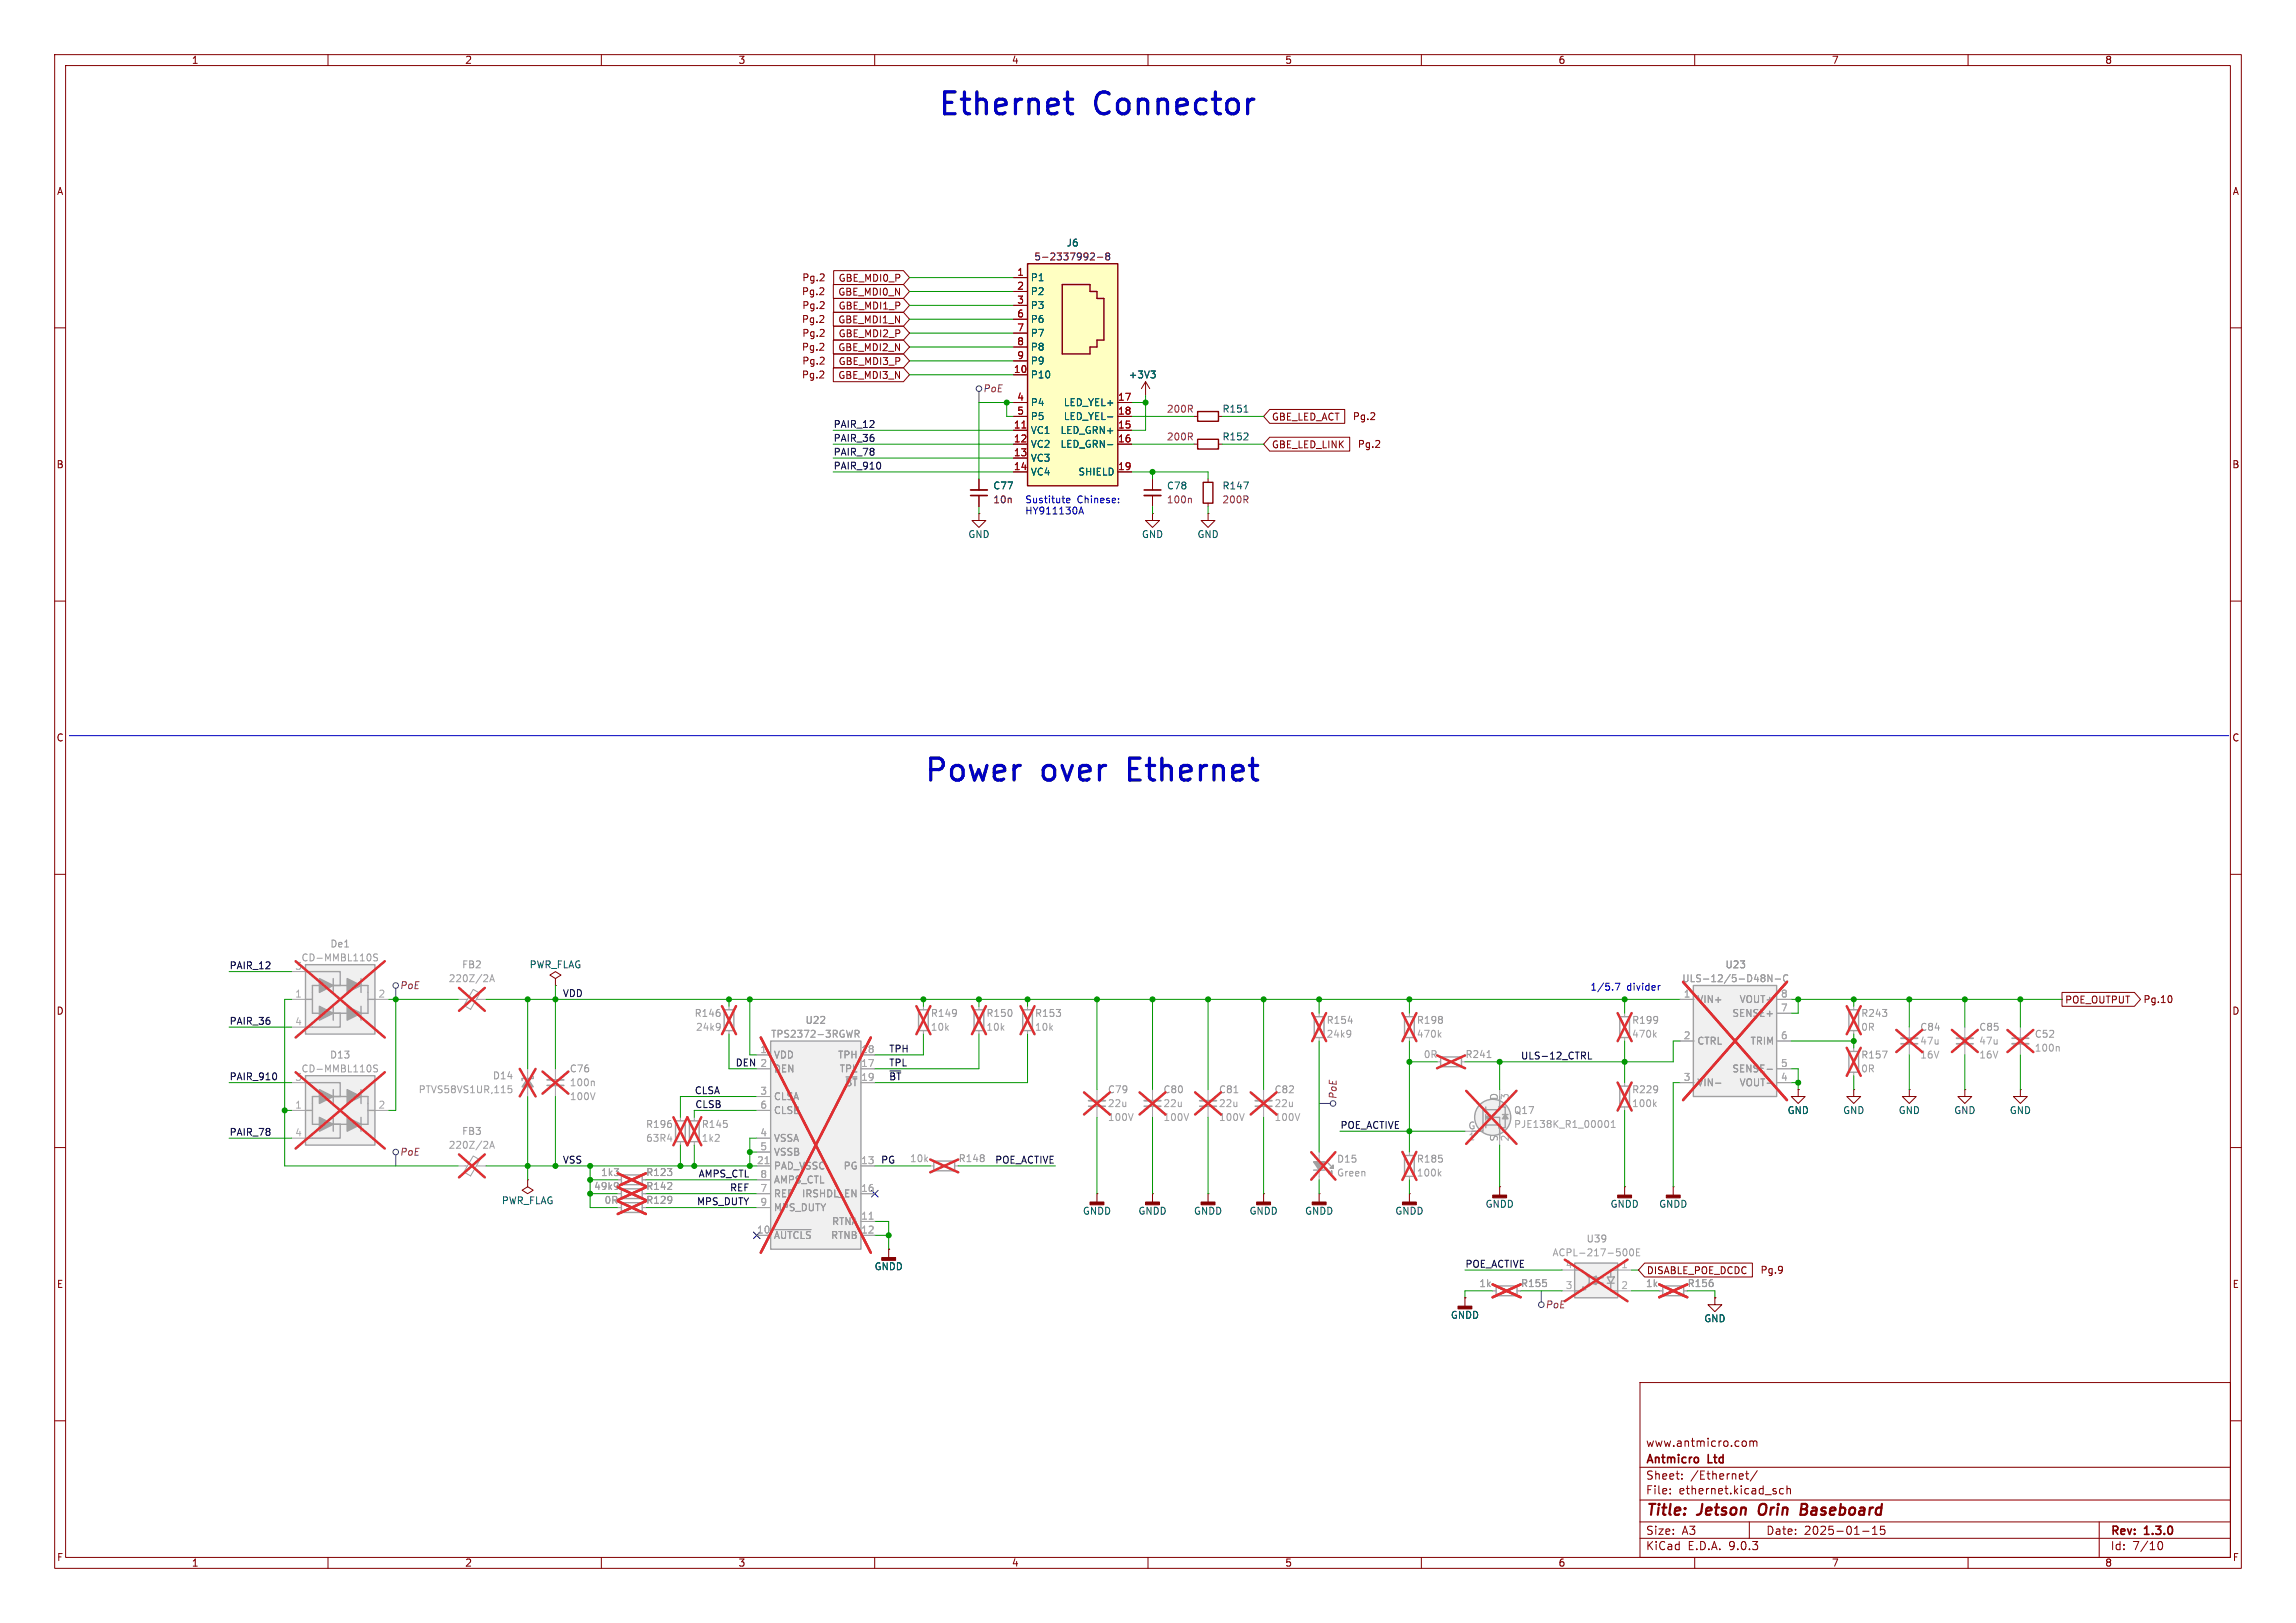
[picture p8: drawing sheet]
<svg xmlns="http://www.w3.org/2000/svg" width="420mm" height="297mm" viewBox="0 0 420 297" stroke-linecap="round" stroke-linejoin="round" font-family="sans-serif">
<defs><g id="words">
<g font-size="5.6" fill="#0000c2">
<text x="171.4" y="21.3">Ethernet</text>
<text x="200.3" y="21.3">Connector</text>
<text x="168.9" y="143.3">Power</text>
<text x="190.7" y="143.3">over</text>
<text x="207.3" y="143.3">Ethernet</text>
</g>
<g font-size="2.8" fill="#840000">
<text x="301" y="277.9">Title:</text>
<text x="310.6" y="277.9">Jetson</text>
<text x="322.6" y="277.9">Orin</text>
<text x="331" y="277.9">Baseboard</text>
</g>
<g font-size="2.1" fill="#840000">
<text x="301" y="268.2">Antmicro</text>
<text x="301" y="265">www.antmicro.com</text>
<text x="312.5" y="268.2">Ltd</text>
<text x="301" y="273.7">File:</text>
<text x="301" y="271">Sheet:</text>
<text x="307.1" y="273.7">ethernet.kicad_sch</text>
<text x="309.2" y="271">/Ethernet/</text>
<text x="301" y="281.1">Size:</text>
<text x="307.6" y="281.1">A3</text>
<text x="323" y="281.1">Date:</text>
<text x="330" y="281.1">2025-01-15</text>
<text x="386" y="281.3">Rev:</text>
<text x="392.4" y="281.3">1.3.0</text>
<text x="301" y="283.9">KiCad</text>
<text x="308.7" y="283.9">E.D.A.</text>
<text x="316.3" y="283.9">9.0.3</text>
<text x="386" y="283.9">Id:</text>
<text x="390.1" y="283.9">7/10</text>
</g>
<g font-size="1.8" fill="#840000">
<text x="35" y="11.9">1</text>
<text x="85" y="11.9">2</text>
<text x="135" y="11.9">3</text>
<text x="185" y="11.9">4</text>
<text x="235" y="11.9">5</text>
<text x="285" y="11.9">6</text>
<text x="335" y="11.9">7</text>
<text x="385" y="11.9">8</text>
<text x="10.3" y="35.9">A</text>
<text x="408.3" y="35.9">A</text>
<text x="146.7" y="51.7">Pg.2</text>
<text x="153.3" y="51.8">GBE_MDI0_P</text>
<text x="146.6" y="59.3">Pg.2</text>
<text x="146.6" y="54.2">Pg.2</text>
<text x="146.7" y="56.8">Pg.2</text>
<text x="153.2" y="59.4">GBE_MDI1_N</text>
<text x="153.2" y="54.3">GBE_MDI0_N</text>
<text x="153.3" y="56.8">GBE_MDI1_P</text>
<text x="146.6" y="64.4">Pg.2</text>
<text x="146.7" y="61.8">Pg.2</text>
<text x="153.2" y="64.5">GBE_MDI2_N</text>
<text x="153.3" y="61.9">GBE_MDI2_P</text>
<text x="146.6" y="69.5">Pg.2</text>
<text x="146.7" y="66.9">Pg.2</text>
<text x="153.2" y="69.5">GBE_MDI3_N</text>
<text x="153.3" y="67">GBE_MDI3_P</text>
<text x="232.6" y="77.2">GBE_LED_ACT</text>
<text x="247.4" y="77.1">Pg.2</text>
<text x="232.6" y="82.2">GBE_LED_LINK</text>
<text x="248.3" y="82.2">Pg.2</text>
<text x="10.3" y="85.9">B</text>
<text x="408.2" y="85.9">B</text>
<text x="10.3" y="135.9">C</text>
<text x="408.2" y="135.9">C</text>
<text x="10.3" y="185.9">D</text>
<text x="377.7" y="183.8">POE_OUTPUT</text>
<text x="392" y="183.8">Pg.10</text>
<text x="408.2" y="185.9">D</text>
<text x="301.1" y="233.4">DISABLE_POE_DCDC</text>
<text x="321.9" y="233.3">Pg.9</text>
<text x="10.3" y="235.9">E</text>
<text x="408.3" y="235.9">E</text>
<text x="10.3" y="285.9">F</text>
<text x="35" y="286.9">1</text>
<text x="85" y="286.9">2</text>
<text x="135" y="286.9">3</text>
<text x="185" y="286.9">4</text>
<text x="235" y="286.9">5</text>
<text x="285" y="286.9">6</text>
<text x="335" y="286.9">7</text>
<text x="385" y="286.9">8</text>
<text x="408.3" y="285.9">F</text>
</g>
<g font-size="1.8" fill="#840084">
<text x="189.1" y="47.9">5-2337992-8</text>
<text x="179.8" y="72">PoE</text>
<text x="213.4" y="75.7">200R</text>
<text x="213.4" y="80.8">200R</text>
<text x="181.6" y="92.3">10n</text>
<text x="213.4" y="92.3">100n</text>
<text x="223.5" y="92.3">200R</text>
<text x="73.1" y="181.2">PoE</text>
<text x="244.7" y="201.2" transform="rotate(-90 244.7 201.2)">PoE</text>
<text x="73.1" y="211.7">PoE</text>
<text x="282.6" y="239.6">PoE</text>
</g>
<g font-size="1.8" fill="#006464">
<text x="195" y="45.3">J6</text>
<text x="188.5" y="51.7">P1</text>
<text x="188.5" y="54.2">P2</text>
<text x="188.5" y="56.7">P3</text>
<text x="188.5" y="59.3">P6</text>
<text x="188.5" y="61.8">P7</text>
<text x="188.5" y="64.4">P8</text>
<text x="188.5" y="66.9">P9</text>
<text x="188.5" y="69.4">P10</text>
<text x="206.4" y="69.4">+3V3</text>
<text x="188.5" y="74.5">P4</text>
<text x="188.5" y="77.1">P5</text>
<text x="194.5" y="74.5">LED_YEL+</text>
<text x="194.5" y="77.1">LED_YEL-</text>
<text x="223.5" y="75.7">R151</text>
<text x="188.5" y="79.6">VC1</text>
<text x="188.5" y="82.1">VC2</text>
<text x="193.9" y="79.6">LED_GRN+</text>
<text x="193.9" y="82.1">LED_GRN-</text>
<text x="223.5" y="80.8">R152</text>
<text x="181.6" y="89.8">C77</text>
<text x="188.5" y="84.7">VC3</text>
<text x="188.5" y="87.2">VC4</text>
<text x="197.2" y="87.2">SHIELD</text>
<text x="213.4" y="89.8">C78</text>
<text x="223.5" y="89.8">R147</text>
<text x="177" y="98.7">GND</text>
<text x="208.8" y="98.7">GND</text>
<text x="218.9" y="98.7">GND</text>
<text x="96.8" y="177.4">PWR_FLAG</text>
<text x="326.9" y="204.1">GND</text>
<text x="337.1" y="204.1">GND</text>
<text x="347.2" y="204.1">GND</text>
<text x="357.4" y="204.1">GND</text>
<text x="367.5" y="204.1">GND</text>
<text x="91.7" y="220.6">PWR_FLAG</text>
<text x="271.6" y="221.2">GNDD</text>
<text x="294.5" y="221.2">GNDD</text>
<text x="303.4" y="221.2">GNDD</text>
<text x="198" y="222.5">GNDD</text>
<text x="208.1" y="222.5">GNDD</text>
<text x="218.3" y="222.5">GNDD</text>
<text x="228.5" y="222.5">GNDD</text>
<text x="238.6" y="222.5">GNDD</text>
<text x="255.1" y="222.5">GNDD</text>
<text x="159.9" y="232.6">GNDD</text>
<text x="265.3" y="241.5">GNDD</text>
<text x="311.7" y="242.2">GND</text>
</g>
<g font-size="1.8" fill="#a90000">
<text x="186" y="50.5">1</text>
<text x="186" y="53.1">2</text>
<text x="186" y="55.6">3</text>
<text x="186" y="58.2">6</text>
<text x="186" y="60.7">7</text>
<text x="186" y="63.2">8</text>
<text x="186" y="65.8">9</text>
<text x="185.4" y="68.3">10</text>
<text x="186" y="73.4">4</text>
<text x="186" y="75.9">5</text>
<text x="204.4" y="73.4">17</text>
<text x="204.4" y="75.9">18</text>
<text x="185.4" y="78.5">11</text>
<text x="185.4" y="81">12</text>
<text x="185.4" y="83.6">13</text>
<text x="204.4" y="78.5">15</text>
<text x="204.4" y="81">16</text>
<text x="185.4" y="86.1">14</text>
<text x="204.4" y="86.1">19</text>
</g>
<g font-size="1.8" fill="#0f0f0f">
<text x="152.4" y="83.5">PAIR_78</text>
<text x="152.4" y="80.9">PAIR_36</text>
<text x="152.4" y="78.4">PAIR_12</text>
<text x="152.4" y="86">PAIR_910</text>
<text x="41.9" y="177.5">PAIR_12</text>
<text x="102.9" y="182.5">VDD</text>
<text x="41.9" y="187.6">PAIR_36</text>
<text x="41.9" y="197.8">PAIR_910</text>
<text x="134.5" y="195.2">DEN 2</text>
<text x="162.6" y="197.8">~{BT}</text>
<text x="162.6" y="195.2">TPL</text>
<text x="162.6" y="192.7">TPH</text>
<text x="278.1" y="194">ULS-12_CTRL</text>
<text x="127" y="200.3">CLSA</text>
<text x="127.1" y="202.9">CLSB</text>
<text x="41.9" y="207.9">PAIR_78</text>
<text x="245.1" y="206.7">POE_ACTIVE</text>
<text x="102.9" y="213">VSS</text>
<text x="127.7" y="215.6">AMPS_CTL</text>
<text x="161.1" y="213">PG</text>
<text x="182" y="213">POE_ACTIVE</text>
<text x="127.4" y="220.6">MPS_DUTY</text>
<text x="133.4" y="218.1">REF</text>
<text x="268" y="232.1">POE_ACTIVE</text>
</g>
<g font-size="1.8" fill="#0000c2">
<text x="187.5" y="92.3">Sustitute</text>
<text x="187.5" y="94.3">HY911130A</text>
<text x="197" y="92.3">Chinese:</text>
<text x="290.8" y="181.4">1/5.7</text>
<text x="297.6" y="181.4">divider</text>
</g>
<g font-size="1.8" fill="#989898">
<text x="60.3" y="173.6">De1</text>
<text x="84.4" y="177.4">FB2</text>
<text x="315.5" y="177.4">U23</text>
<text x="310.4" y="183.7">VIN+</text>
<text x="318.1" y="183.7">VOUT+</text>
<text x="127" y="186.3">R146</text>
<text x="147.2" y="187.6">U22</text>
<text x="170.2" y="186.3">R149</text>
<text x="180.3" y="186.3">R150</text>
<text x="189.2" y="186.3">R153</text>
<text x="242.6" y="187.6">R154</text>
<text x="259.1" y="187.6">R198</text>
<text x="298.5" y="187.6">R199</text>
<text x="310.4" y="191.4">CTRL</text>
<text x="316.8" y="186.3">SENSE+</text>
<text x="320.1" y="191.4">TRIM</text>
<text x="340.4" y="186.3">R243</text>
<text x="351.2" y="188.8">C84</text>
<text x="362" y="188.8">C85</text>
<text x="372.1" y="190.1">C52</text>
<text x="60.3" y="193.9">D13</text>
<text x="90.1" y="197.7">D14</text>
<text x="104.1" y="196.4">C76</text>
<text x="141.5" y="193.9">VDD</text>
<text x="141.5" y="196.4">DEN</text>
<text x="153.2" y="193.9">TPH</text>
<text x="153.5" y="196.4">TPL</text>
<text x="268" y="193.8">R241</text>
<text x="316.8" y="196.4">SENSE-</text>
<text x="340.4" y="193.9">R157</text>
<text x="141.5" y="201.5">CLSA</text>
<text x="154.5" y="199">~{BT}</text>
<text x="202.6" y="200.3">C79</text>
<text x="212.7" y="200.3">C80</text>
<text x="222.9" y="200.3">C81</text>
<text x="233.1" y="200.3">C82</text>
<text x="274.1" y="201.4" transform="rotate(-90 274.1 201.4)">D</text>
<text x="298.5" y="200.3">R229</text>
<text x="310.4" y="199">VIN-</text>
<text x="318.1" y="199">VOUT-</text>
<text x="84.4" y="207.9">FB3</text>
<text x="118.1" y="206.6">R196</text>
<text x="128.3" y="206.6">R145</text>
<text x="141.5" y="204.1">CLSB</text>
<text x="141.5" y="209.1">VSSA</text>
<text x="268.5" y="206.8">G</text>
<text x="274.1" y="209" transform="rotate(-90 274.1 209)">S</text>
<text x="276.9" y="204.1">Q17</text>
<text x="118.1" y="215.4">R123</text>
<text x="141.5" y="211.7">VSSB</text>
<text x="141.5" y="214.2">PAD_VSSC</text>
<text x="154.2" y="214.2">PG</text>
<text x="175.3" y="212.9">R148</text>
<text x="244.5" y="213">D15</text>
<text x="259.1" y="213">R185</text>
<text x="118.1" y="220.5">R129</text>
<text x="118.1" y="217.9">R142</text>
<text x="141.5" y="216.8">AMPS_CTL</text>
<text x="141.5" y="219.3">REF</text>
<text x="141.5" y="221.8">MPS_DUTY</text>
<text x="146.6" y="219.3">IRSHDL_EN</text>
<text x="141.5" y="226.9">~{AUTCLS}</text>
<text x="151.9" y="226.9">RTNB</text>
<text x="152.1" y="224.4">RTNA</text>
<text x="290.1" y="227.6">U39</text>
<text x="278.1" y="235.7">R155</text>
<text x="308.6" y="235.7">R156</text>
</g>
<g font-size="1.8" fill="#aaa">
<text x="53.9" y="177.5">3</text>
<text x="53.9" y="182.6">1</text>
<text x="69.1" y="182.6">2</text>
<text x="307.9" y="182.6">1</text>
<text x="325.7" y="182.6">8</text>
<text x="325.7" y="185.2">7</text>
<text x="53.9" y="187.7">4</text>
<text x="307.9" y="190.2">2</text>
<text x="325.7" y="190.2">6</text>
<text x="53.9" y="197.9">3</text>
<text x="139" y="192.8">1</text>
<text x="139" y="195.3">2</text>
<text x="157.4" y="192.8">18</text>
<text x="157.4" y="195.3">17</text>
<text x="157.4" y="197.9">19</text>
<text x="307.9" y="197.9">3</text>
<text x="325.7" y="195.3">5</text>
<text x="325.7" y="197.9">4</text>
<text x="53.9" y="202.9">1</text>
<text x="69.1" y="202.9">2</text>
<text x="139" y="200.4">3</text>
<text x="139" y="202.9">6</text>
<text x="276.3" y="201.4" transform="rotate(-90 276.3 201.4)">3</text>
<text x="53.9" y="208">4</text>
<text x="139" y="208">4</text>
<text x="268.5" y="209">1</text>
<text x="276.3" y="209" transform="rotate(-90 276.3 209)">2</text>
<text x="138.4" y="213.1">21</text>
<text x="139" y="210.6">5</text>
<text x="139" y="215.6">8</text>
<text x="157.4" y="213.1">13</text>
<text x="139" y="218.2">7</text>
<text x="139" y="220.7">9</text>
<text x="157.4" y="218.2">16</text>
<text x="138.4" y="225.8">10</text>
<text x="157.4" y="223.3">11</text>
<text x="157.4" y="225.8">12</text>
<text x="286.3" y="232.2">4</text>
<text x="296.5" y="232.2">1</text>
<text x="286.3" y="236">3</text>
<text x="296.5" y="236">2</text>
</g>
<g font-size="1.8" fill="#a1a1a1">
<text x="55.1" y="176.1">CD-MMBL110S</text>
<text x="82" y="179.9">220Z/2A</text>
<text x="307.6" y="179.9">ULS-12/5-D48N-C</text>
<text x="127.2" y="188.8">24k9</text>
<text x="141" y="190.1">TPS2372-3RGWR</text>
<text x="170.2" y="188.8">10k</text>
<text x="180.3" y="188.8">10k</text>
<text x="189.2" y="188.8">10k</text>
<text x="242.6" y="190.1">24k9</text>
<text x="259.1" y="190.1">470k</text>
<text x="298.4" y="190.1">470k</text>
<text x="340.4" y="188.8">0R</text>
<text x="351.2" y="191.4">47u</text>
<text x="361.9" y="191.4">47u</text>
<text x="55.1" y="196.4">CD-MMBL110S</text>
<text x="260.3" y="193.8">0R</text>
<text x="340.4" y="196.4">0R</text>
<text x="351.2" y="193.9">16V</text>
<text x="362" y="193.9">16V</text>
<text x="372.1" y="192.6">100n</text>
<text x="76.5" y="200.3">PTVS58VS1UR,115</text>
<text x="104.1" y="199">100n</text>
<text x="104.1" y="201.5">100V</text>
<text x="202.6" y="202.8">22u</text>
<text x="212.7" y="202.8">22u</text>
<text x="222.9" y="202.8">22u</text>
<text x="233" y="202.8">22u</text>
<text x="298.4" y="202.8">100k</text>
<text x="118.1" y="209.1">63R4</text>
<text x="128.3" y="209.1">1k2</text>
<text x="202.6" y="205.3">100V</text>
<text x="212.7" y="205.3">100V</text>
<text x="222.9" y="205.3">100V</text>
<text x="233.1" y="205.3">100V</text>
<text x="276.9" y="206.6">PJE138K_R1_00001</text>
<text x="82" y="210.4">220Z/2A</text>
<text x="109.9" y="215.4">1k3</text>
<text x="166.4" y="212.9">10k</text>
<text x="244.5" y="215.5">Green</text>
<text x="259.1" y="215.5">100k</text>
<text x="108.6" y="218">49k9</text>
<text x="110.5" y="220.5">0R</text>
<text x="283.9" y="230.1">ACPL-217-500E</text>
<text x="270.5" y="235.7">1k</text>
<text x="301" y="235.7">1k</text>
</g>
</g></defs>
<g fill="none" stroke="#840000" stroke-width=".18">
<path d="M10 10h400v277h-400zM12 12h396v273h-396zM60 10v2M110 10v2M160 10v2M210 10v2M260 10v2M310 10v2M360 10v2M10 60h2M408 60h2M10 110h2"/>
<path d="M408 110h2M10 160h2M408 160h2M349.2 199.4v1.3h1.3l-1.3 1.2-1.2-1.2h1.2M349.2 199.4h.1M10 210h2M408 210h2M300 253h108v32h-108zM10 260h2M300 278.5h108M300 274.5h108M300 268.5h108"/>
<path d="M305.5 273.2v.2M305.5 272.5v.1M307.7 270.5v.2M307.7 269.8v.1M319.2 263.7l.2 .3v.4l-.2 .3M319.3 269.7h.6M319.5 269.2v1.3l.4 .2M320 278.5v3M320.1 263.8l.4-.1 .2 .2M320.1 263.7v1M320.7 263.9l.2-.2 .4 .1 .1 .9M320.7 263.9v.8"/>
<path d="M321.4 269.1l-1.2 1.9M326.2 272.5l-.4-.1-.3 .3v.4l.2 .2h.5M326.9 272.5l.2-.1 .3 .1 .1 .9M326.9 271.9v1.5M342.5 279.7l.4-.4v1.5M344.7 279.3h-.7l-.1 .7 .3-.1h.5l.1 .2-.1 .5-.2 .2-.6-.2M384 278.5v6.5M408 260h2M60 285v2M110 285v2M160 285v2M210 285v2"/>
<path d="M260 285v2M300 281.5h108M310 285v2M340.7 280.2h1.2M342.5 280.8h.9M360 285v2M394.7 282.7l.2-.5 .2-.1a.8 .8 0 0 1 .5 .7 .8 .8 0 0 1-.5 .8l-.2-.2-.2-.4"/>
</g>
<path d="M321.9 275.5a1.5 1.5 0 0 0 0 1.6M329.5 276.2h.6M330.1 276.2l.3 .1M330.3 275.2h-.7l-.3 2 1-.1M330.3 276.1l-.2 .1" fill="none" stroke="#840000" stroke-width=".4"/>
<path d="M263.5 193.4h3.8v1.8h-3.8z" fill="none" stroke="#a1a1a1" stroke-width=".25"/>
<path d="M262.9 194.3h.6M267.3 194.3h.7" fill="none" stroke="#a1a1a1" stroke-width=".18"/>
<path d="M272 193.5h.7" fill="none" stroke="#989898" stroke-width=".18"/>
<path d="M262.9 193.1l5.1 2.4M268 193.1l-5.1 2.4" fill="none" stroke="#e12e31" stroke-width=".46"/>
<path d="M162.6 228.6v1.5z" fill="#ffffc2"/>
<path d="M161.3 230.1h2.5v.5h-2.5z" fill="#840000" stroke="#840000" stroke-width=".18"/>
<path d="M209.5 69.9l-.7 1.2M209.5 69.9l.8 1.2M209.5 69.9v2.5M218.4 76.2h.7M222.9 76.2h.6M218.4 81.3h.7M222.9 81.3h.6M101.6 179.1l1-.7-1-.6-1 .6 1 .7v1.2M101.6 180.3h.1M162.6 228.6h.1M162.6 228.6v1.5" fill="none" stroke="#840000" stroke-width=".18"/>
<g fill="none" stroke="#a1a1a1" stroke-width=".18">
<path d="M89.6 179.6l.4-1.2 .4 1.2M89.7 179.3h.6M83.8 182.9h1.7M86.6 181.1l1.2 .7-1.7 2.9-1.2-.7zM87.1 182.9h1.8M168.9 184.2v.6M168.9 188.6v.6M179.1 184.2v.6M179.1 188.6v.6M188 184.2v.6M188 188.6v.6M210.8 199.4v2"/>
<path d="M257.8 185.4v.7M257.8 189.9v.6M263.2 189.3l.4 .5M263.6 189l-.5 .4M170.2 213.4h.6M174.6 213.4h.7M210.8 202.4v2.1M241.3 210.8v1.9M241.3 214v1.9M303.5 236.2h.7M308 236.2h.6"/>
</g>
<g fill="none" stroke="#e12e31" stroke-width=".46">
<path d="M84 180.8l4.7 4.2M88.7 180.8l-4.7 4.2M167.6 184.1l2.6 5.2M170.2 184.1l-2.6 5.2M177.8 184.1l2.6 5.2M180.4 184.1l-2.6 5.2M186.7 184.1l2.5 5.2M189.2 184.1l-2.5 5.2M208.5 199.9l4.7 4M213.2 199.9l-4.7 4M256.5 185.4l2.6 5.1M259.1 185.4l-2.6 5.1"/>
<path d="M170.2 212.2l5.1 2.3M175.3 212.2l-5.1 2.3M239.9 210.8l4.4 5.1M244.3 210.8l-4.4 5.1M303.5 235l5.1 2.4M308.6 235l-5.1 2.4"/>
</g>
<path d="M168 184.8h1.8v3.8h-1.8zM178.2 184.8h1.8v3.8h-1.8zM187.1 184.8h1.7v3.8h-1.7zM256.9 186.1h1.8v3.8h-1.8zM170.8 212.5h3.8v1.7h-3.8zM240.3 214.1h2M242.6 213.7l1 1.1v-.6v.6h-.5h.5M243 212.9l.8 .8v-.5v.5h-.5h.5M304.2 235.3h3.8v1.8h-3.8z" fill="none" stroke="#a1a1a1" stroke-width=".25"/>
<path d="M209.3 202.4h3" fill="none" stroke="#a1a1a1" stroke-width=".3"/>
<path d="M209.3 201.4h3" fill="none" stroke="#a1a1a1" stroke-width=".33"/>
<path d="M210.5 67.9h.8l-.4 .5M211.1 68.4l.2 .2v.3l-.2 .3M227.6 75.4h.7" fill="none" stroke="#006464" stroke-width=".18"/>
<path d="M240.3 212.6h2l-1 1.5z" fill="#a1a1a1" stroke="#a1a1a1" stroke-width=".25"/>
<path d="M219.1 75.3h3.8v1.8h-3.8zM219.1 80.4h3.8v1.8h-3.8z" fill="none" stroke="#840000" stroke-width=".25"/>
<path d="M257.8 218.4v1.6z" fill="#ffffc2"/>
<path d="M256.5 220h2.6v.5h-2.6z" fill="#840000" stroke="#840000" stroke-width=".18"/>
<path d="M179.1 94v1.3h1.2l-1.2 1.2-1.3-1.2h1.3M179.1 94h.1M257.8 218.4h.1M257.8 218.4v1.6" fill="none" stroke="#840000" stroke-width=".18"/>
<path d="M240.4 186.1h1.8v3.8h-1.8zM256.9 211.5h1.8v3.8h-1.8zM273.7 235.3h3.8v1.8h-3.8z" fill="none" stroke="#a1a1a1" stroke-width=".25"/>
<path d="M241.3 185.4v.7M241.3 189.9v.6M246.8 188.5l.3 .3v.5l-.2 .4M247.1 189.1l-.3 .2M257.8 210.8v.7M257.8 215.3v.6M263.2 214.7l.4 .5M263.6 214.4l-.5 .4M273 236.2h.7M277.5 236.2h.6" fill="none" stroke="#a1a1a1" stroke-width=".18"/>
<path d="M240 185.4l2.6 5.1M242.6 185.4l-2.6 5.1M256.5 210.8l2.6 5.1M259.1 210.8l-2.6 5.1M273 235l5.2 2.4M278.2 235l-5.2 2.4" fill="none" stroke="#e12e31" stroke-width=".46"/>
<path d="M246.6 186.8h.8" fill="none" stroke="#989898" stroke-width=".18"/>
<path d="M55.9 196.9h12.7v12.7h-12.7z" fill="#f0f0f0"/>
<g fill="none" stroke="#a1a1a1" stroke-width=".25">
<path d="M55.9 196.9h12.7v12.7h-12.7zM55.9 198.1h6.3v2.6M61 199.4v2.5M66 199.4v2.5M97.5 197v.4h-2v.3M132.5 184.8h1.7v3.8h-1.7zM296.3 186.1h1.8v3.8h-1.8zM55.9 203.2h1.2M58.4 200.7h-1.3v5h1.3M59.7 200.7h3.8M59.7 205.7h3.8M61 204.5v2.5"/>
<path d="M62.2 205.7v2.6h-6.3M66 200.7h1.3v5h-1.3M66 204.5v2.5M67.3 203.2h1.3M113.7 217.6h3.8v1.7h-3.8zM123.6 205.1h1.7v3.8h-1.7zM126.1 205.1h1.8v3.8h-1.8zM113.7 220.1h3.8v1.8h-3.8z"/>
</g>
<g fill="#a1a1a1" stroke="#a1a1a1" stroke-width=".25">
<path d="M58.4 199.4l2.6 1.3-2.6 1.2z"/>
<path d="M58.4 204.5l2.6 1.2-2.6 1.3z"/>
<path d="M63.5 199.4l2.5 1.3-2.5 1.2z"/>
<path d="M63.5 204.5l2.5 1.2-2.5 1.3z"/>
<path d="M96.5 197.4l1 1.5h-2z"/>
</g>
<g fill="none" stroke="#a1a1a1" stroke-width=".18">
<path d="M53.3 198.1h2.6M69.1 195l-.5-.1-.2 .1v.4l.5 .2 .2 .3-.3 .3-.5-.1M93.6 198.7h-.6l-.1 .6 .2-.1h.4l.1 .2v.4l-.2 .2-.5-.2M96.5 195.6v1.9M96.5 198.8v1.9M131.5 187.3l.2 .2v.5l-.1 .4M131.7 187.8l-.2 .3M133.3 184.2v.6M133.3 188.6v.6M297.2 185.4v.7M297.2 189.9v.6M302.6 189.3l.4 .5"/>
<path d="M303 189l-.5 .4M53.3 203.2h2.6M53.3 208.3h2.6M68.6 203.2h2.5M112.9 216.4l.2 .2v.5l-.2 .4M113 218.4h.7M113.1 216.9l-.2 .3M117.5 218.4h.6M122.1 208.4h.8M124.5 204.5v.6M124.5 208.9v.7M127 204.5v.6"/>
<path d="M127 208.9v.7M113 221h.7M117.5 221h.6"/>
</g>
<g fill="none" stroke="#e12e31" stroke-width=".46">
<path d="M54.1 196.2l16.3 14M70.4 196.2l-16.3 14M95.1 195.6l2.9 5M98 195.6l-2.9 5M132.1 184.1l2.5 5.2M134.6 184.1l-2.5 5.2M295.9 185.4l2.6 5.1M298.5 185.4l-2.6 5.1M113 219.8l5.1 2.4M113 217.3l5.1 2.3M118.1 219.8l-5.1 2.4M118.1 217.3l-5.1 2.3"/>
<path d="M123.2 204.4l2.5 5.2M125.7 204.4l2.6 5.2M125.7 204.4l-2.5 5.2M128.3 204.4l-2.6 5.2"/>
</g>
<path d="M177.5 90.7h3.1M209.3 89.7h3" fill="none" stroke="#840000" stroke-width=".3"/>
<path d="M177.5 89.7h3.1M209.3 90.7h3" fill="none" stroke="#840000" stroke-width=".33"/>
<path d="M179.1 87.6v2.1M179.1 90.7v2M210.8 94v1.3h1.3l-1.3 1.2-1.3-1.2h1.3M210.8 94h.1M210.8 87.6v2.1M210.8 90.7v2M221 94v1.3h1.2l-1.2 1.2-1.3-1.2h1.3M221 94h.1M221 87.6v.7M221 92.1v.6" fill="none" stroke="#840000" stroke-width=".18"/>
<path d="M217.8 91.2l.1 .2v.6" fill="none" stroke="#840084" stroke-width=".18"/>
<path d="M220.1 88.3h1.8v3.8h-1.8z" fill="none" stroke="#840000" stroke-width=".25"/>
<path d="M227.5 88.2h.8l-.5 1.3" fill="none" stroke="#006464" stroke-width=".18"/>
<path d="M188 48.3h16.5v40.6h-16.5z" fill="#ffffc2"/>
<path d="M199.4 52.1h-5.1v12.7h5.1" fill="none" stroke="#ffffc2" stroke-width=".18"/>
<g fill="#ffffc2">
<path d="M199.4 52.1v1.2z"/>
<path d="M199.4 53.3h1.3z"/>
<path d="M199.4 63.5h1.3z"/>
<path d="M199.4 63.5v1.3z"/>
<path d="M200.7 53.3v1.3z"/>
<path d="M200.7 54.6h1.2z"/>
<path d="M200.7 62.2h1.2z"/>
<path d="M200.7 62.2v1.3z"/>
</g>
<path d="M201.9 54.6v7.6" fill="none" stroke="#ffffc2" stroke-width=".18"/>
<path d="M188 48.3h16.5v40.6h-16.5zM194.3 52.1h5.1v1.2h1.3v1.3h1.2v7.6h-1.2v1.3h-1.3v1.3h-5.1z" fill="none" stroke="#840000" stroke-width=".25"/>
<g fill="none" stroke="#840000" stroke-width=".18">
<path d="M185.4 50.8h2.6M185.4 53.3h2.6M185.4 55.9h2.6M185.4 58.4h2.6M185.4 61h2.6M185.4 63.5h2.6M185.4 66h2.6M185.4 68.6h2.6M185.4 73.7h2.6M185.4 76.2h2.6M185.4 78.7h2.6M204.5 73.7h2.5"/>
<path d="M204.5 76.2h2.5M204.5 78.7h2.5M185.4 81.3h2.6M185.4 83.8h2.6M185.4 86.4h2.6M204.5 81.3h2.5M204.5 86.4h2.5"/>
</g>
<path d="M186.9 78.3h.8" fill="none" stroke="#a90000" stroke-width=".18"/>
<path d="M202.6 76.3h1M202.6 81.4h1" fill="none" stroke="#006464" stroke-width=".18"/>
<path d="M199.7 46.3l.4 .1 .1 .3-.8 .9h.8M200.8 47.1h.9M202.5 46.8l-.2-.2 .2-.3h.2l.3 .2-.3 .3M202.5 46.8l-.2 .3v.3l.2 .2 .4-.1 .1-.2v-.2l-.3-.3M202.5 46.8h.2" fill="none" stroke="#840084" stroke-width=".18"/>
<g fill="#f0f0f0">
<path d="M271.8 202.6v1z"/>
<path d="M271.8 204v.5z"/>
<path d="M271.8 204.5v.5z"/>
<path d="M271.8 205.4v.5z"/>
<path d="M271.8 205.9v.5z"/>
</g>
<g fill="#f0f0f0" stroke="#f0f0f0" stroke-width=".18">
<circle cx="273" cy="204.5" r="3.3"/>
<circle cx="274.3" cy="202.6" r=".13"/>
<circle cx="274.3" cy="205.9" r=".13"/>
<circle cx="274.3" cy="206.4" r=".13"/>
</g>
<path d="M271.8 205.9h2.5" fill="none" stroke="#f0f0f0" stroke-width=".18"/>
<path d="M274.8 204h1z" fill="#f0f0f0"/>
<g fill="none" stroke="#a1a1a1" stroke-width=".25">
<path d="M271.3 203.1v3.9h-2.1M271.8 204.5h2.5v3.8M271.8 202.6v1M271.8 204v1M271.8 205.4v1M271.8 205.9h2.5M274.2 202.6h1.1v3.8h-1.1M274.3 200.7v2.4h-2.5M274.8 204h1"/>
<circle cx="273" cy="204.5" r="3.3"/>
<circle cx="274.3" cy="202.6" r=".13"/>
<circle cx="274.3" cy="206.4" r=".13"/>
<circle cx="274.3" cy="205.9" r=".13"/>
</g>
<g fill="#a1a1a1" stroke="#a1a1a1" stroke-width=".25">
<path d="M271.8 204.5l.7-.5v1z"/>
<path d="M275.3 204l.5 .7h-1z"/>
</g>
<path d="M200.7 199.4v2M274.3 199.4v2.5M200.7 202.4v2.1M268 207h2.5M274.3 207v2.6M293.6 205.3l.2-.3a.68 .68 0 0 1 .5 .7 .68 .68 0 0 1-.5 .6l-.2-.2M294.7 206.3h.8M294.7 205.4l.4-.4v1.3" fill="none" stroke="#a1a1a1" stroke-width=".18"/>
<path d="M198.3 199.9l4.7 4M203 199.9l-4.7 4M268.2 199.6l9.2 9.7M277.4 199.6l-9.2 9.7" fill="none" stroke="#e12e31" stroke-width=".46"/>
<path d="M96.5 215.9v1.3l1 .6-1 .6-1-.6 1-.6M96.5 215.9h.1" fill="none" stroke="#840000" stroke-width=".18"/>
<path d="M199.1 202.4h3.1" fill="none" stroke="#a1a1a1" stroke-width=".3"/>
<path d="M199.1 201.4h3.1" fill="none" stroke="#a1a1a1" stroke-width=".33"/>
<path d="M200.7 218.4v1.6z" fill="#ffffc2"/>
<path d="M199.4 220h2.5v.5h-2.5z" fill="#840000" stroke="#840000" stroke-width=".18"/>
<path d="M200.7 218.4h.1M200.7 218.4v1.6" fill="none" stroke="#840000" stroke-width=".18"/>
<path d="M221 218.4v1.6z" fill="#ffffc2"/>
<path d="M219.7 220h2.5v.5h-2.5z" fill="#840000" stroke="#840000" stroke-width=".18"/>
<path d="M221 218.4h.1M221 218.4v1.6" fill="none" stroke="#840000" stroke-width=".18"/>
<path d="M83.8 213.4h1.7M86.6 211.5l1.2 .7-1.7 3-1.2-.7zM87.1 213.4h1.8M89.6 210.1l.4-1.2 .4 1.2M89.7 209.8h.6" fill="none" stroke="#a1a1a1" stroke-width=".18"/>
<path d="M84 211.3l4.7 4.2M88.7 211.3l-4.7 4.2" fill="none" stroke="#e12e31" stroke-width=".46"/>
<path d="M210.8 218.4v1.6z" fill="#ffffc2"/>
<path d="M209.5 220h2.6v.5h-2.6z" fill="#840000" stroke="#840000" stroke-width=".18"/>
<path d="M210.8 218.4h.1M210.8 218.4v1.6" fill="none" stroke="#840000" stroke-width=".18"/>
<path d="M338.2 192.4h1.8v3.8h-1.8zM113.7 215h3.8v1.8h-3.8z" fill="none" stroke="#a1a1a1" stroke-width=".25"/>
<path d="M221 199.4v2M339.1 191.8v.6M339.1 196.2v.7M113 215.9h.7M117.5 215.9h.6M221 202.4v2.1" fill="none" stroke="#a1a1a1" stroke-width=".18"/>
<path d="M225.7 200h.7M344.3 192.3h.9l-.6 1.3" fill="none" stroke="#989898" stroke-width=".18"/>
<path d="M218.6 199.9l4.7 4M223.3 199.9l-4.7 4M337.8 191.7l2.6 5.2M340.4 191.7l-2.6 5.2M113 214.7l5.1 2.4M118.1 214.7l-5.1 2.4" fill="none" stroke="#e12e31" stroke-width=".46"/>
<path d="M219.5 202.4h3" fill="none" stroke="#a1a1a1" stroke-width=".3"/>
<path d="M219.5 201.4h3" fill="none" stroke="#a1a1a1" stroke-width=".33"/>
<path d="M268 237.5v1.5z" fill="#ffffc2"/>
<path d="M266.7 239h2.5v.5h-2.5z" fill="#840000" stroke="#840000" stroke-width=".18"/>
<path d="M328.9 199.4v1.3h1.3l-1.3 1.2-1.2-1.2h1.2M328.9 199.4h.1M268 237.5h.1M268 237.5v1.5" fill="none" stroke="#840000" stroke-width=".18"/>
<path d="M296.3 198.8h1.8v3.8h-1.8z" fill="none" stroke="#a1a1a1" stroke-width=".25"/>
<path d="M297.2 198.1v.7M297.2 202.6v.6M302.6 202l.4 .5M303 201.7l-.5 .4" fill="none" stroke="#a1a1a1" stroke-width=".18"/>
<path d="M295.9 198.1l2.6 5.1M298.5 198.1l-2.6 5.1" fill="none" stroke="#e12e31" stroke-width=".46"/>
<path d="M274.3 217.2v1.5z" fill="#ffffc2"/>
<path d="M273 218.7h2.6v.5h-2.6z" fill="#840000" stroke="#840000" stroke-width=".18"/>
<path d="M274.3 217.2h.1M274.3 217.2v1.5M313.7 237.5v1.3h1.3l-1.3 1.2-1.3-1.2h1.3M313.7 237.5h.1" fill="none" stroke="#840000" stroke-width=".18"/>
<path d="M141 190.5h16.5v38.1h-16.5z" fill="#f0f0f0"/>
<path d="M141 190.5h16.5v38.1h-16.5zM338.2 184.8h1.8v3.8h-1.8z" fill="none" stroke="#a1a1a1" stroke-width=".25"/>
<g fill="none" stroke="#a1a1a1" stroke-width=".18">
<path d="M138.4 193h2.6M138.4 195.6h2.6M156.4 189.2l.6-.1 .1-.1v-.3l-.7-.2v1.3M156.7 189.2l.4 .6M157.5 193h2.5M157.5 195.6h2.5M157.5 198.1h2.5M339.1 184.2v.6M339.1 188.6v.6M349.2 188v2M349.2 191v2M138.4 200.7h2.6"/>
<path d="M138.4 203.2h2.6M138.4 208.3h2.6M138.4 210.8h2.6M138.4 213.4h2.6M138.4 215.9h2.6M138.4 218.4h2.6M157.5 213.4h2.5M157.5 218.4h2.5M138.4 221h2.6M138.4 226.1h2.6M157.5 226.1h2.5M157.5 223.5h2.5"/>
</g>
<path d="M139.9 212.9h.8M159 223.1h.7" fill="none" stroke="#aaa" stroke-width=".18"/>
<path d="M154.8 197.1h1.9M141.7 225h6.6" fill="none" stroke="#989898" stroke-width=".18"/>
<path d="M139.2 189.9l20.1 39.3M159.3 189.9l-20.1 39.3M337.8 184.1l2.6 5.2M340.4 184.1l-2.6 5.2M346.9 188.5l4.7 4M351.6 188.5l-4.7 4" fill="none" stroke="#e12e31" stroke-width=".46"/>
<path d="M347.7 191h3.1" fill="none" stroke="#a1a1a1" stroke-width=".3"/>
<path d="M347.7 190h3.1" fill="none" stroke="#a1a1a1" stroke-width=".33"/>
<path d="M55.9 176.5h12.7v12.7h-12.7z" fill="#f0f0f0"/>
<g fill="none" stroke="#a1a1a1" stroke-width=".25">
<path d="M55.9 176.5h12.7v12.7h-12.7zM55.9 177.8h6.3v2.5M61 179.1v2.5M66 179.1v2.5M55.9 182.9h1.2M58.4 180.3h-1.3v5.1h1.3M59.7 180.3h3.8M59.7 185.4h3.8M61 184.2v2.5M62.2 185.4v2.6h-6.3M66 180.3h1.3v5.1h-1.3M66 184.2v2.5"/>
<path d="M67.3 182.9h1.3"/>
</g>
<g fill="#a1a1a1" stroke="#a1a1a1" stroke-width=".25">
<path d="M58.4 179.1l2.6 1.2-2.6 1.3z"/>
<path d="M58.4 184.2l2.6 1.2-2.6 1.3z"/>
<path d="M63.5 179.1l2.5 1.2-2.5 1.3z"/>
<path d="M63.5 184.2l2.5 1.2-2.5 1.3z"/>
</g>
<path d="M53.3 177.8h2.6M69.1 174.6h-.5l-.2 .1v.4l.5 .2 .2 .3-.3 .2h-.5M53.3 182.9h2.6M53.3 188h2.6M68.6 182.9h2.5M101.6 195.6v2M101.6 198.6v2.1M108.5 197.8l.2 .2v.7M231.1 199.4v2M231.1 202.4v2.1" fill="none" stroke="#a1a1a1" stroke-width=".18"/>
<path d="M54.1 175.9l16.3 14M70.4 175.9l-16.3 14M99.2 196.1l4.8 4M104 196.1l-4.8 4M228.8 199.9l4.7 4M233.5 199.9l-4.7 4" fill="none" stroke="#e12e31" stroke-width=".46"/>
<path d="M100.1 198.6h3M229.6 202.4h3.1" fill="none" stroke="#a1a1a1" stroke-width=".3"/>
<path d="M100.1 197.6h3M229.6 201.4h3.1" fill="none" stroke="#a1a1a1" stroke-width=".33"/>
<path d="M231.1 218.4v1.6z" fill="#ffffc2"/>
<path d="M229.9 220h2.5v.5h-2.5z" fill="#840000" stroke="#840000" stroke-width=".18"/>
<path d="M231.1 218.4h.1M231.1 218.4v1.6" fill="none" stroke="#840000" stroke-width=".18"/>
<path d="M306.1 217.2v1.5z" fill="#ffffc2"/>
<path d="M304.8 218.7h2.5v.5h-2.5z" fill="#840000" stroke="#840000" stroke-width=".18"/>
<path d="M306.1 217.2h.1M306.1 217.2v1.5" fill="none" stroke="#840000" stroke-width=".18"/>
<path d="M309.8 180.3h15.2v20.4h-15.2z" fill="#f0f0f0"/>
<path d="M309.8 180.3h15.2v20.4h-15.2z" fill="none" stroke="#a1a1a1" stroke-width=".25"/>
<path d="M322.6 178.4l.3 .2-.3 .3 .3 .3v.2l-.3 .2M324.1 178.4v1.2l-.7-1.2v1.2M324.7 179.2h1M327 178.5a.6 .6 0 0 0-.8 .4 .6 .6 0 0 0 .6 .7l.2-.1M307.3 182.9h2.6M307.3 190.5h2.6M307.3 198.1h2.6M325.1 182.9h2.6M325.1 190.5h2.6M325.1 198.1h2.6M325.1 185.4h2.6M325.1 195.6h2.6" fill="none" stroke="#a1a1a1" stroke-width=".18"/>
<path d="M313.8 198.2h1M323.2 198.2h1M323.2 195.7h1" fill="none" stroke="#989898" stroke-width=".18"/>
<path d="M307.9 179.7l19 21.6M326.9 179.7l-19 21.6" fill="none" stroke="#e12e31" stroke-width=".46"/>
<path d="M297.2 217.2v1.5z" fill="#ffffc2"/>
<path d="M295.9 218.7h2.5v.5h-2.5z" fill="#840000" stroke="#840000" stroke-width=".18"/>
<path d="M297.2 217.2h.1M297.2 217.2v1.5" fill="none" stroke="#840000" stroke-width=".18"/>
<path d="M288 231.1h7.9v6.4h-7.9z" fill="#f0f0f0"/>
<path d="M295.9 231.8h.1" fill="none" stroke="#f0f0f0" stroke-width=".18"/>
<g fill="#f0f0f0">
<path d="M294.6 232.4h1.3l-1.3 1.3z"/>
<path d="M294.6 234.9l1.3 1.3h-1.3z"/>
<path d="M294 233.7h1.3l-.7 1.1z"/>
<path d="M294 234.8h1.3z"/>
</g>
<path d="M291.2 233.8h2M291.2 234.8h2" fill="none" stroke="#f0f0f0" stroke-width=".18"/>
<g fill="#f0f0f0">
<path d="M291.2 233.8l.8-.2v.5z"/>
<path d="M291.2 234.8l.8-.2v.5z"/>
</g>
<path d="M290.7 233.3v2" fill="none" stroke="#f0f0f0" stroke-width=".18"/>
<g fill="#f0f0f0">
<path d="M289.4 232.5l1.3 1.3z"/>
<path d="M289.4 236.1l1.3-1.3z"/>
<path d="M289.6 235.5l.5 .5-.7 .1z"/>
<path d="M289.3 232.4l1.3 1.3z"/>
<path d="M289.3 236.2l.3-.2z"/>
<path d="M288 232.4h1.3z"/>
<path d="M288 236.2h1.3z"/>
</g>
<g fill="none" stroke="#a1a1a1" stroke-width=".25">
<path d="M288 231.1h7.9v6.4h-7.9zM288 232.4h1.3l1.4 1.4M289.6 235.5l.5 .5-.7 .1zM290.7 233.3v2M290.7 234.8l-1.4 1.4h-1.3M291.2 233.8l.8-.2v.5zM291.2 234.8l.8-.2v.5zM291.2 234.8h2M291.2 233.8h2M294 233.7h1.3l-.7 1.1zM294 234.8h1.3M294.6 234.9v1.3h1.3"/>
<path d="M295.9 231.8h.1M295.9 232.4h-1.3v1.3"/>
</g>
<path d="M285.7 232.4h2.6M285.7 236.2h2.6M295.9 232.4h2.5M295.9 236.2h2.5M297.2 228.5a.68 .68 0 0 1 .4 .7 .68 .68 0 0 1-.4 .6M298.2 228.7l.2-.2a.68 .68 0 0 1 .4 .7 .68 .68 0 0 1-.4 .6l-.3-.5zM299.4 229.1h.4M300 228.5h-.6v1.3h.6" fill="none" stroke="#a1a1a1" stroke-width=".18"/>
<path d="M286.2 230.5l11.5 7.6M297.7 230.5l-11.5 7.6" fill="none" stroke="#e12e31" stroke-width=".46"/>
<path d="M241.3 218.4v1.6z" fill="#ffffc2"/>
<path d="M240 220h2.6v.5h-2.6z" fill="#840000" stroke="#840000" stroke-width=".18"/>
<g fill="none" stroke="#840000" stroke-width=".18">
<path d="M152.4 57.1h12.9l1.1 1.3-1.1 1.3h-12.9zM152.4 52.1h12.9l1.1 1.2-1.1 1.3h-12.9zM152.5 54.6h12.8l1.1 1.3-1.1 1.3h-12.8zM152.5 59.7h12.8l1.1 1.3-1.1 1.2h-12.8zM152.5 49.5h12.8l1.1 1.3-1.1 1.3h-12.8zM185.4 50.8h2.6M185.4 53.3h2.6M185.4 55.9h2.6M185.4 58.4h2.6M152.4 62.2h12.9l1.1 1.3-1.1 1.3h-12.9zM152.4 67.3h12.9l1.1 1.3-1.1 1.3h-12.9zM152.5 64.8h12.8l1.1 1.2-1.1 1.3h-12.8z"/>
<path d="M185.4 61h2.6M185.4 63.5h2.6M185.4 66h2.6M185.4 68.6h2.6M185.4 73.7h2.6M185.4 76.2h2.6M185.4 78.7h2.6M204.5 73.7h2.5M204.5 76.2h2.5M204.5 78.7h2.5M232.3 74.9h13.7v2.6h-13.7l-1.2-1.3zM179.1 87.6v2.1"/>
<path d="M179.1 90.7v2M185.4 81.3h2.6M185.4 83.8h2.6M185.4 86.4h2.6M204.5 81.3h2.5M204.5 86.4h2.5M232.3 80h14.6v2.6h-14.6l-1.2-1.3zM328.9 199.4h.1M339.1 199.4v1.3h1.3l-1.3 1.2-1.3-1.2h1.3M339.1 199.4h.1M359.4 199.4v1.3h1.3l-1.3 1.2-1.3-1.2h1.3M359.4 199.4h.1"/>
<path d="M369.6 199.4v1.3h1.2l-1.2 1.2-1.3-1.2h1.3M369.6 199.4h.1M377.2 181.6h13.2l1.1 1.3-1.1 1.3h-13.2zM397.1 182.3l.2 .4-.2 .7M241.3 218.4h.1M241.3 218.4v1.6M162.6 228.6h.1M268 237.5h.1M300.8 231.1h19.8v2.6h-19.8l-1.1-1.3zM313.7 237.5h.1"/>
</g>
<path d="M357.9 191h3M368 190h3.1" fill="none" stroke="#a1a1a1" stroke-width=".3"/>
<path d="M357.9 190h3M368 191h3.1" fill="none" stroke="#a1a1a1" stroke-width=".33"/>
<g fill="none" stroke="#a1a1a1" stroke-width=".18">
<path d="M322.6 178.4l.3 .2-.3 .3 .3 .3v.2l-.3 .2M324.1 178.4v1.2l-.7-1.2v1.2M324.7 179.2h1M327 178.5a.6 .6 0 0 0-.8 .4 .6 .6 0 0 0 .6 .7l.2-.1M138.4 195.6h2.6M138.4 193h2.6M156.4 189.2l.6-.1 .1-.1v-.3l-.7-.2v1.3M156.7 189.2l.4 .6M157.5 198.1h2.5M157.5 195.6h2.5M157.5 193h2.5M307.3 182.9h2.6"/>
<path d="M307.3 190.5h2.6M307.3 198.1h2.6M325.1 182.9h2.6M325.1 190.5h2.6M325.1 198.1h2.6M325.1 185.4h2.6M325.1 195.6h2.6M359.4 188v2M359.4 191v2M369.6 188v2M369.6 191v2M376.5 191.5l.2 .2v.7"/>
<path d="M112.9 216.4l.2 .2v.5l-.2 .4M113 215.9h.7M113 218.4h.7M113.1 216.9l-.2 .3M117.5 215.9h.6M117.5 218.4h.6M138.4 200.7h2.6M138.4 203.2h2.6M138.4 208.3h2.6M138.4 210.8h2.6M138.4 213.4h2.6M138.4 215.9h2.6"/>
<path d="M138.4 218.4h2.6M157.5 213.4h2.5M157.5 218.4h2.5M113 221h.7M117.5 221h.6M138.4 221h2.6M138.4 226.1h2.6M157.5 226.1h2.5M157.5 223.5h2.5M273 236.2h.7M277.5 236.2h.6M303.5 236.2h.7"/>
<path d="M308 236.2h.6"/>
</g>
<g fill="none" stroke="#e12e31" stroke-width=".46">
<path d="M307.9 179.7l19 21.6M326.9 179.7l-19 21.6M139.2 189.9l20.1 39.3M159.3 189.9l-20.1 39.3M357 188.5l4.8 4M361.8 188.5l-4.8 4M367.2 188.5l4.7 4M371.9 188.5l-4.7 4M113 214.7l5.1 2.4M113 217.3l5.1 2.3M113 219.8l5.1 2.4M118.1 214.7l-5.1 2.4"/>
<path d="M118.1 217.3l-5.1 2.3M118.1 219.8l-5.1 2.4M273 235l5.2 2.4M278.2 235l-5.2 2.4M303.5 235l5.1 2.4M308.6 235l-5.1 2.4"/>
</g>
<g fill="none" stroke="#484848" stroke-width=".18">
<path d="M179.1 71.6v2.1M72.4 180.8v2.1M72.4 211.3v2.1M241.3 201.9h2M281.9 236.2v2.1"/>
<circle cx="179.1" cy="71.1" r=".51"/>
<circle cx="72.4" cy="180.3" r=".51"/>
<circle cx="72.4" cy="210.8" r=".51"/>
<circle cx="243.8" cy="201.9" r=".51"/>
<circle cx="281.9" cy="238.8" r=".51"/>
</g>
<path d="M161 84.7l.1 .4-.1 .6M50.5 196.5l.1 .3-.1 .7M290.6 192.5v1.3h.6" fill="none" stroke="#0f0f0f" stroke-width=".18"/>
<path d="M195.1 91.6l.6-.1v-.3h-.4l-.2 .2 .1 .6h.5M197.3 94.1l.5-1.3 .4 1.3M197.5 93.7h.6M204.6 91.9v.1M204.6 91.2v.2M12.7 134.6h395M295.5 179.9h.8l-.5 1.3M303.7 180.3l-.3 .2" fill="none" stroke="#0000c2" stroke-width=".18"/>
<g fill="none" stroke="#009600" stroke-width=".18">
<path d="M166.4 58.4h19M166.4 50.8h19M166.4 53.3h19M166.4 55.9h19M152.4 78.7h33M166.4 63.5h19M166.4 66h19M166.4 61h19M166.4 68.6h19M184.1 73.7v2.5h1.3M185.4 73.7h-6.3v13.9M207 73.7h2.5"/>
<path d="M207 76.2h11.4M209.5 72.4v6.3h-2.5M223.5 76.2h7.6M152.4 81.3h33M152.4 86.4h33M152.4 83.8h33M179.1 92.7v1.3M207 81.3h11.4M207 86.4h14v1.2M210.8 86.4v1.2M210.8 92.7v1.3M221 92.7v1.3"/>
<path d="M223.5 81.3h7.6M41.9 177.8h11.4M41.9 198.1h11.4M41.9 188h11.4M53.3 182.9h-1.2v30.5h31.7M71.1 182.9h12.7M72.4 182.9v20.3h-1.3M88.9 182.9h218.4M96.5 182.9v12.7M101.6 180.3v15.3M133.3 189.2v6.4h5.1M133.3 182.9v1.3"/>
<path d="M137.2 182.9v10.1h1.2M168.9 182.9v1.3M168.9 189.2v3.8h-8.9M179.1 182.9v1.3M179.1 189.2v6.4h-19.1M188 189.2v8.9h-28M188 182.9v1.3M200.7 182.9v16.5M210.8 182.9v16.5M221 182.9v16.5M231.1 182.9v16.5M241.3 182.9v2.5"/>
<path d="M241.3 190.5v20.3M257.8 194.3h5.1M257.8 182.9v2.5M257.8 190.5v20.3M274.3 194.3v5.1M297.2 182.9v2.5M297.2 190.5v7.6M307.3 190.5h-1.2v3.8h-38.1M307.3 198.1h-1.2v19.1M327.7 182.9h49.5M327.7 190.5h11.4M327.7 198.1h1.2"/>
<path d="M327.7 195.6h1.2v3.8M328.9 182.9v2.5h-1.2M339.1 182.9v1.3M339.1 189.2v2.6M339.1 196.9v2.5M349.2 182.9v5.1M349.2 193v6.4M359.4 182.9v5.1M359.4 193v6.4M369.6 182.9v5.1M369.6 193v6.4M41.9 208.3h11.4"/>
<path d="M52.1 203.2h1.2M88.9 213.4h49.5M96.5 200.7v15.2M101.6 200.7v12.7M107.9 213.4v7.6h5.1M107.9 218.4h5.1M107.9 215.9h5.1M118.1 218.4h20.3M118.1 215.9h20.3M124.5 209.6v3.8M127 209.6v3.8M137.2 210.8h1.2"/>
<path d="M138.4 200.7h-13.9v3.8M138.4 208.3h-1.2v5.1M138.4 203.2h-11.4v1.3M160 213.4h10.2M175.3 213.4h17.7M200.7 204.5v13.9M210.8 204.5v13.9M221 204.5v13.9M231.1 204.5v13.9M241.3 215.9v2.5M245.1 207h22.9M257.8 215.9v2.5"/>
<path d="M274.3 209.6v7.6M297.2 203.2v14M118.1 221h20.3M160 223.5h2.6v5.1M160 226.1h2.6M268 232.4h17.7M273 236.2h-5v1.3M278.1 236.2h7.6M298.4 236.2h5.1M298.4 232.4h1.3M308.6 236.2h5.1v1.3"/>
</g>
<path d="M159.4 217.8l1.2 1.2M160.6 217.8l-1.2 1.2M137.8 225.5l1.2 1.2M139 225.5l-1.2 1.2" fill="none" stroke="#000084" stroke-width=".18"/>
<path d="M194.7 18.2h1.5M195.8 20.8h.4" fill="none" stroke="#0000c2" stroke-width=".6"/>
<path d="M202.6 76.3h1M210.5 67.9h.8l-.4 .5M211.1 68.4l.2 .2v.3l-.2 .3M202.6 81.4h1" fill="none" stroke="#006464" stroke-width=".18"/>
<path d="M199.7 46.3l.4 .1 .1 .3-.8 .9h.8M200.8 47.1h.9M202.5 46.8l-.2-.2 .2-.3h.2l.3 .2-.3 .3M202.5 46.8l-.2 .3v.3l.2 .2 .4-.1 .1-.2v-.2l-.3-.3M202.5 46.8h.2" fill="none" stroke="#840084" stroke-width=".18"/>
<path d="M186.9 78.3h.8" fill="none" stroke="#a90000" stroke-width=".18"/>
<path d="M154.8 197.1h1.9M313.8 198.2h1M323.2 198.2h1M323.2 195.7h1M141.7 225h6.6" fill="none" stroke="#989898" stroke-width=".18"/>
<path d="M139.9 212.9h.8M159 223.1h.7" fill="none" stroke="#aaa" stroke-width=".18"/>
<g fill="#009600" stroke="#009600" stroke-width=".18">
<circle cx="184.1" cy="73.7" r=".46"/>
<circle cx="209.5" cy="73.7" r=".46"/>
<circle cx="210.8" cy="86.4" r=".46"/>
<circle cx="359.4" cy="182.9" r=".46"/>
<circle cx="369.6" cy="182.9" r=".46"/>
<circle cx="339.1" cy="190.5" r=".46"/>
<circle cx="339.1" cy="182.9" r=".46"/>
<circle cx="349.2" cy="182.9" r=".46"/>
<circle cx="162.6" cy="226.1" r=".46"/>
<circle cx="328.9" cy="182.9" r=".46"/>
<circle cx="328.9" cy="198.1" r=".46"/>
<circle cx="297.2" cy="194.3" r=".46"/>
<circle cx="297.2" cy="182.9" r=".46"/>
<circle cx="231.1" cy="182.9" r=".46"/>
<circle cx="241.3" cy="182.9" r=".46"/>
<circle cx="257.8" cy="182.9" r=".46"/>
<circle cx="257.8" cy="207" r=".46"/>
<circle cx="257.8" cy="194.3" r=".46"/>
<circle cx="274.3" cy="194.3" r=".46"/>
<circle cx="179.1" cy="182.9" r=".46"/>
<circle cx="168.9" cy="182.9" r=".46"/>
<circle cx="200.7" cy="182.9" r=".46"/>
<circle cx="210.8" cy="182.9" r=".46"/>
<circle cx="188" cy="182.9" r=".46"/>
<circle cx="221" cy="182.9" r=".46"/>
<circle cx="137.2" cy="213.4" r=".46"/>
<circle cx="137.2" cy="182.9" r=".46"/>
<circle cx="137.2" cy="210.8" r=".46"/>
<circle cx="133.3" cy="182.9" r=".46"/>
<circle cx="124.5" cy="213.4" r=".46"/>
<circle cx="72.4" cy="182.9" r=".46"/>
<circle cx="96.5" cy="182.9" r=".46"/>
<circle cx="52.1" cy="203.2" r=".46"/>
<circle cx="101.6" cy="182.9" r=".46"/>
<circle cx="107.9" cy="218.4" r=".46"/>
<circle cx="107.9" cy="215.9" r=".46"/>
<circle cx="101.6" cy="213.4" r=".46"/>
<circle cx="107.9" cy="213.4" r=".46"/>
<circle cx="127" cy="213.4" r=".46"/>
<circle cx="96.5" cy="213.4" r=".46"/>
</g>
<use href="#words"/>
</svg>
